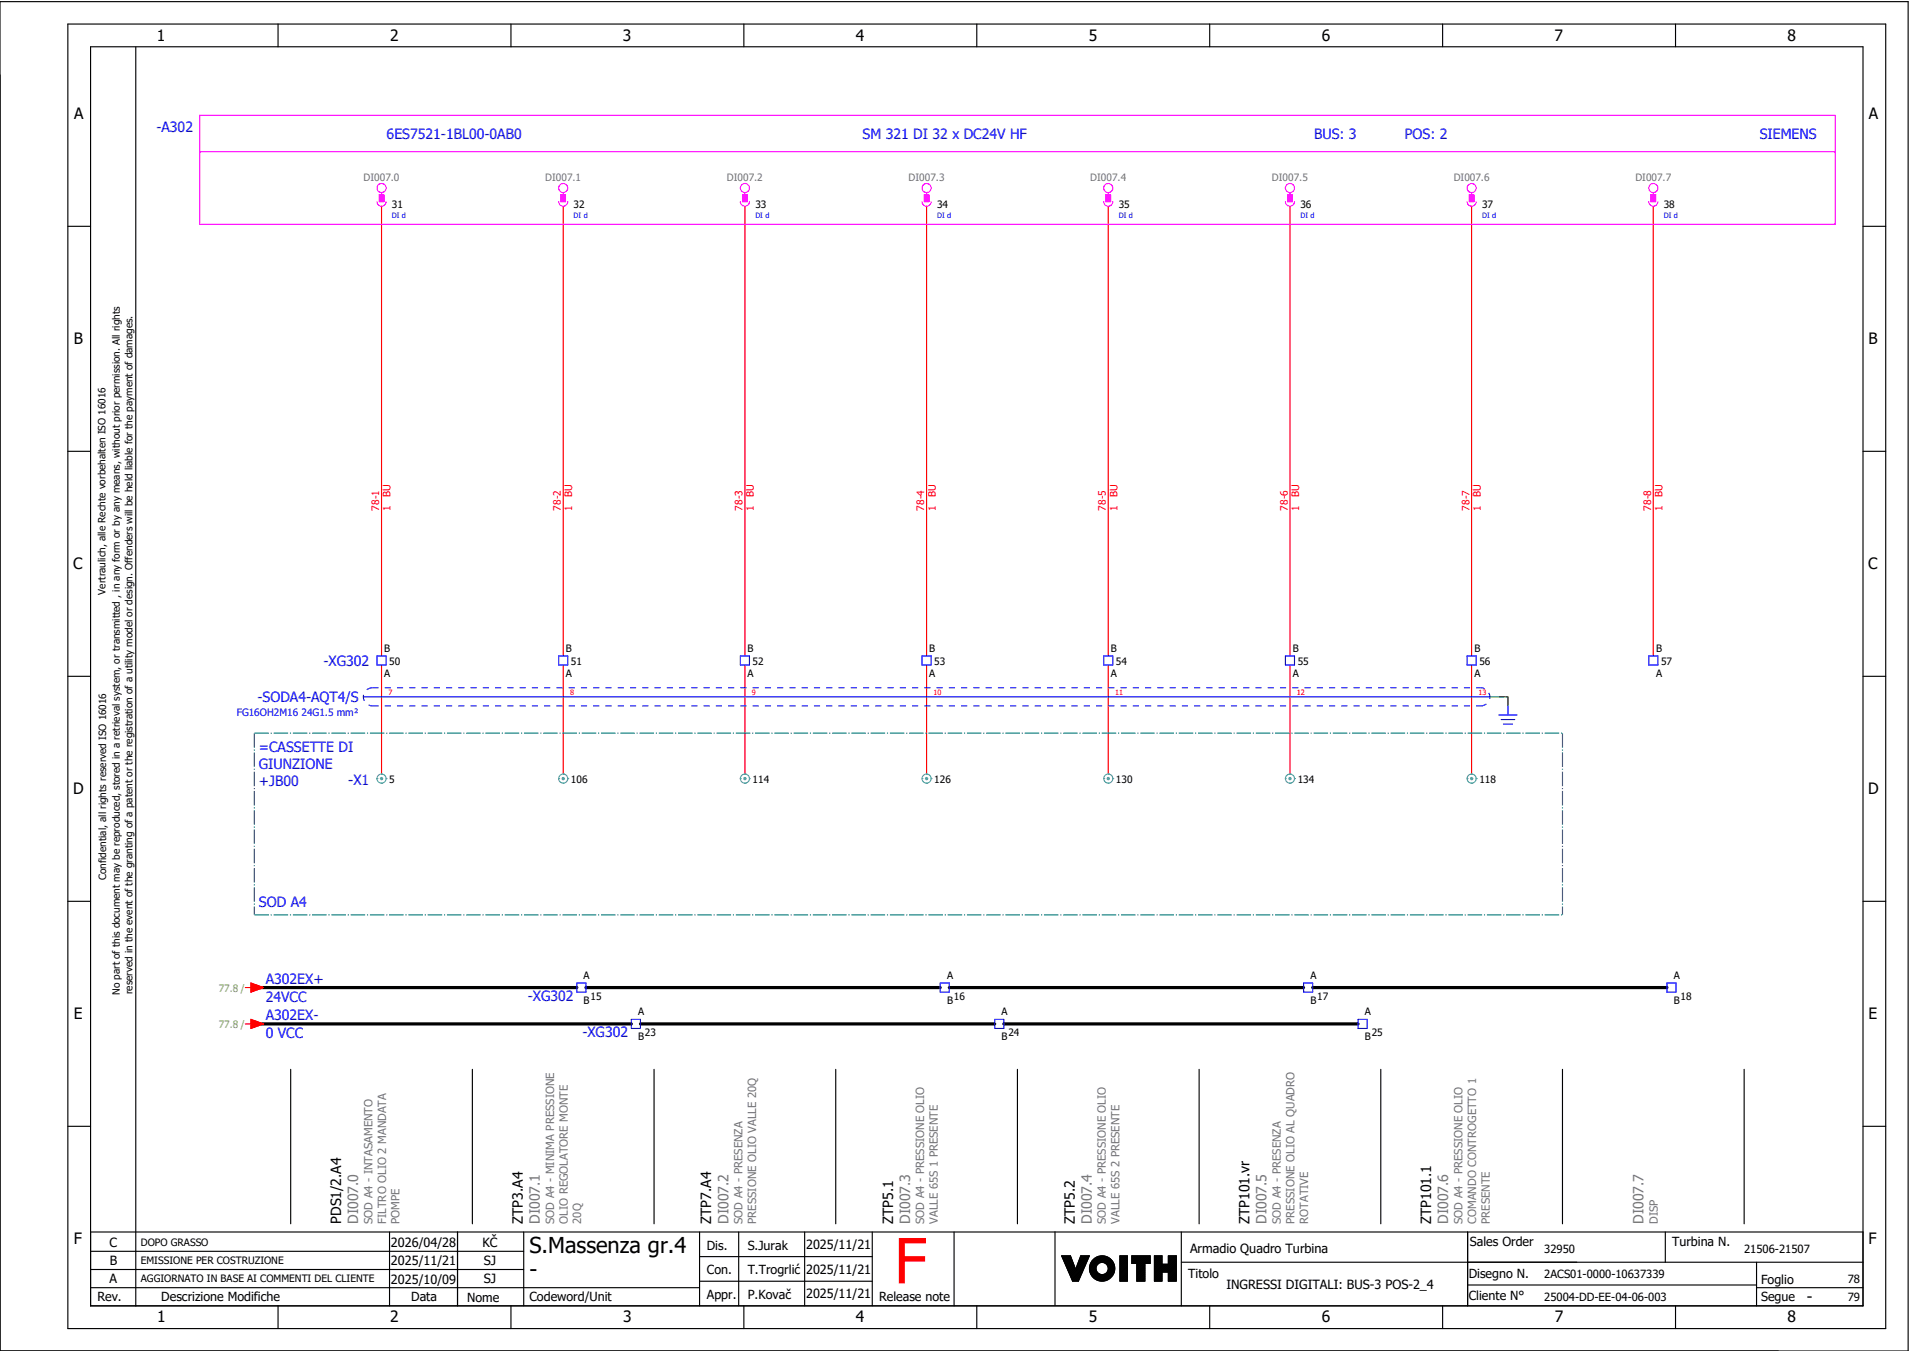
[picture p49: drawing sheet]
<svg xmlns="http://www.w3.org/2000/svg" width="421mm" height="297mm" viewBox="0 0 421 297" stroke-linecap="round" stroke-linejoin="round" font-family="sans-serif">
<defs><g id="words">
<text font-size="13.8" fill="#f00" x="196.9" y="282.5">F</text>
<g font-size="4.8">
<text x="116.6" y="275.8">S.Massenza gr.4</text>
<text x="116.6" y="281.1">-</text>
</g>
<g font-size="3.4">
<text x="34.5" y="9">1</text>
<text x="85.9" y="9">2</text>
<text x="137.1" y="9">3</text>
<text x="188.4" y="9">4</text>
<text x="239.7" y="9">5</text>
<text x="291" y="9">6</text>
<text x="342.3" y="9">7</text>
<text x="393.5" y="9">8</text>
<text x="16.3" y="26.2">A</text>
<text x="411.5" y="26.2">A</text>
<text x="16.2" y="75.8">B</text>
<text x="411.4" y="75.8">B</text>
<text x="16.1" y="125.3">C</text>
<text x="411.3" y="125.3">C</text>
<text x="16.1" y="174.8">D</text>
<text x="411.3" y="174.8">D</text>
<text x="16.2" y="224.4">E</text>
<text x="411.4" y="224.4">E</text>
<text x="16.2" y="273.9">F</text>
<text x="411.4" y="273.9">F</text>
<text x="397.8" y="286.6">-</text>
<text x="34.6" y="291">1</text>
<text x="85.9" y="291">2</text>
<text x="137.2" y="291">3</text>
<text x="188.4" y="291">4</text>
<text x="239.7" y="291">5</text>
<text x="291" y="291">6</text>
<text x="342.3" y="291">7</text>
<text x="393.6" y="291">8</text>
</g>
<g font-size="3.1" fill="#00f">
<text x="34.4" y="29">-A302</text>
<text x="85.1" y="30.6">6ES7521-1BL00-0AB0</text>
<text x="189.9" y="30.6">SM 321 DI 32 x DC24V HF</text>
<text x="289.3" y="30.6">BUS: 3</text>
<text x="309.3" y="30.6">POS: 2</text>
<text x="387.4" y="30.6">SIEMENS</text>
<text x="71.2" y="146.7">-XG302</text>
<text x="56.7" y="154.6">-SODA4-AQT4/S</text>
<text x="57" y="165.5">=CASSETTE DI</text>
<text x="57" y="169.3">GIUNZIONE</text>
<text x="57" y="173">+JB00</text>
<text x="76.7" y="172.7">-X1</text>
<text x="57" y="199.8">SOD A4</text>
<text x="58.5" y="216.6">A302EX+</text>
<text x="58.5" y="220.5">24VCC</text>
<text x="116.2" y="220.3">-XG302</text>
<text x="58.5" y="224.6">A302EX-</text>
<text x="58.5" y="228.5">0 VCC</text>
<text x="128.2" y="228.3">-XG302</text>
</g>
<g font-size="3.1">
<text x="75.1" y="269.4" transform="rotate(-90 75.1 269.4)">PDS1/2.A4</text>
<text x="115.1" y="269.4" transform="rotate(-90 115.1 269.4)">ZTP3.A4</text>
<text x="156.6" y="269.4" transform="rotate(-90 156.6 269.4)">ZTP7.A4</text>
<text x="196.6" y="269.4" transform="rotate(-90 196.6 269.4)">ZTP5.1</text>
<text x="236.6" y="269.4" transform="rotate(-90 236.6 269.4)">ZTP5.2</text>
<text x="275.1" y="269.4" transform="rotate(-90 275.1 269.4)">ZTP101.vr</text>
<text x="315.1" y="269.4" transform="rotate(-90 315.1 269.4)">ZTP101.1</text>
</g>
<g font-size="3.1" fill="#767676">
<text x="78.9" y="269.4" transform="rotate(-90 78.9 269.4)">DI007.0</text>
<text x="118.9" y="269.4" transform="rotate(-90 118.9 269.4)">DI007.1</text>
<text x="160.4" y="269.4" transform="rotate(-90 160.4 269.4)">DI007.2</text>
<text x="200.4" y="269.4" transform="rotate(-90 200.4 269.4)">DI007.3</text>
<text x="240.4" y="269.4" transform="rotate(-90 240.4 269.4)">DI007.4</text>
<text x="278.9" y="269.4" transform="rotate(-90 278.9 269.4)">DI007.5</text>
<text x="318.9" y="269.4" transform="rotate(-90 318.9 269.4)">DI007.6</text>
<text x="361.9" y="269.4" transform="rotate(-90 361.9 269.4)">DI007.7</text>
</g>
<g font-size="2.8">
<text x="24.1" y="274.4">C</text>
<text x="86.1" y="274.4">2026/04/28</text>
<text x="106.2" y="274.4">KČ</text>
<text x="155.6" y="275.1">Dis.</text>
<text x="164.6" y="275.1">S.Jurak</text>
<text x="177.5" y="275">2025/11/21</text>
<text x="262" y="275.8">Armadio Quadro Turbina</text>
<text x="323.6" y="274.3">Sales Order</text>
<text x="368.1" y="274.2">Turbina N.</text>
<text x="24.2" y="278.6">B</text>
<text x="86.1" y="278.6">2025/11/21</text>
<text x="106.5" y="278.6">SJ</text>
<text x="155.6" y="280.5">Con.</text>
<text x="164.6" y="280.5">T.Trogrlić</text>
<text x="177.5" y="280.4">2025/11/21</text>
<text x="261.6" y="281.3">Titolo</text>
<text x="323.4" y="281.2">Disegno N.</text>
<text x="21.4" y="286.5">Rev.</text>
<text x="24.1" y="282.5">A</text>
<text x="35.5" y="286.4">Descrizione Modifiche</text>
<text x="86.1" y="282.6">2025/10/09</text>
<text x="90.5" y="286.5">Data</text>
<text x="102.8" y="286.5">Nome</text>
<text x="106.5" y="282.5">SJ</text>
<text x="116.6" y="286.3">Codeword/Unit</text>
<text x="155.6" y="286">Appr.</text>
<text x="164.6" y="285.9">P.Kovač</text>
<text x="177.5" y="285.8">2025/11/21</text>
<text x="193.5" y="286.5">Release note</text>
<text x="270" y="283.8">INGRESSI DIGITALI: BUS-3 POS-2_4</text>
<text x="323.4" y="286.2">Cliente N°</text>
<text x="387.7" y="286.5">Segue</text>
<text x="387.7" y="282.6">Foglio</text>
</g>
<g font-size="2.5" fill="#767676">
<text x="82" y="269.4" transform="rotate(-90 82 269.4)">SOD A4 - INTASAMENTO</text>
<text x="85" y="269.4" transform="rotate(-90 85 269.4)">FILTRO OLIO 2 MANDATA</text>
<text x="88" y="269.4" transform="rotate(-90 88 269.4)">POMPE</text>
<text x="122" y="269.4" transform="rotate(-90 122 269.4)">SOD A4 - MINIMA PRESSIONE</text>
<text x="125" y="269.4" transform="rotate(-90 125 269.4)">OLIO REGOLATORE MONTE</text>
<text x="128" y="269.4" transform="rotate(-90 128 269.4)">20Q</text>
<text x="163.5" y="269.4" transform="rotate(-90 163.5 269.4)">SOD A4 - PRESENZA</text>
<text x="166.5" y="269.4" transform="rotate(-90 166.5 269.4)">PRESSIONE OLIO VALLE 20Q</text>
<text x="203.5" y="269.4" transform="rotate(-90 203.5 269.4)">SOD A4 - PRESSIONE OLIO</text>
<text x="206.5" y="269.4" transform="rotate(-90 206.5 269.4)">VALLE 65S 1 PRESENTE</text>
<text x="243.5" y="269.4" transform="rotate(-90 243.5 269.4)">SOD A4 - PRESSIONE OLIO</text>
<text x="246.5" y="269.4" transform="rotate(-90 246.5 269.4)">VALLE 65S 2 PRESENTE</text>
<text x="282" y="269.4" transform="rotate(-90 282 269.4)">SOD A4 - PRESENZA</text>
<text x="285" y="269.4" transform="rotate(-90 285 269.4)">PRESSIONE OLIO AL QUADRO</text>
<text x="288" y="269.4" transform="rotate(-90 288 269.4)">ROTATIVE</text>
<text x="322" y="269.4" transform="rotate(-90 322 269.4)">SOD A4 - PRESSIONE OLIO</text>
<text x="325" y="269.4" transform="rotate(-90 325 269.4)">COMANDO CONTROGETTO 1</text>
<text x="328" y="269.4" transform="rotate(-90 328 269.4)">PRESENTE</text>
<text x="365" y="269.4" transform="rotate(-90 365 269.4)">DISP</text>
</g>
<g font-size="2.5">
<text x="340" y="275.9">32950</text>
<text x="384" y="275.9">21506-21507</text>
<text x="340" y="281.4">2ACS01-0000-10637339</text>
<text x="340" y="286.4">25004-DD-EE-04-06-003</text>
<text x="406.8" y="282.4">78</text>
<text x="406.8" y="286.4">79</text>
</g>
<g font-size="2.2" fill="#767676">
<text x="80" y="39.9">DI007.0</text>
<text x="120" y="39.9">DI007.1</text>
<text x="160" y="39.9">DI007.2</text>
<text x="200" y="39.9">DI007.3</text>
<text x="240" y="39.9">DI007.4</text>
<text x="280" y="39.9">DI007.5</text>
<text x="320" y="39.9">DI007.6</text>
<text x="360" y="39.9">DI007.7</text>
</g>
<g font-size="2.2">
<text x="86.3" y="45.8">31</text>
<text x="126.3" y="45.8">32</text>
<text x="166.3" y="45.8">33</text>
<text x="206.3" y="45.8">34</text>
<text x="246.3" y="45.8">35</text>
<text x="286.3" y="45.8">36</text>
<text x="326.3" y="45.8">37</text>
<text x="366.3" y="45.8">38</text>
<text x="23.2" y="130.9" transform="rotate(-90 23.2 130.9)">Vertraulich, alle Rechte vorbehalten ISO 16016</text>
<text x="84.6" y="143.4">B</text>
<text x="124.6" y="143.4">B</text>
<text x="164.6" y="143.4">B</text>
<text x="204.6" y="143.4">B</text>
<text x="244.6" y="143.4">B</text>
<text x="284.6" y="143.4">B</text>
<text x="324.6" y="143.4">B</text>
<text x="364.6" y="143.4">B</text>
<text x="84.6" y="149.1">A</text>
<text x="85.7" y="146.3">50</text>
<text x="124.6" y="149.1">A</text>
<text x="125.7" y="146.3">51</text>
<text x="164.6" y="149.1">A</text>
<text x="165.7" y="146.3">52</text>
<text x="204.6" y="149.1">A</text>
<text x="205.7" y="146.3">53</text>
<text x="244.6" y="149.1">A</text>
<text x="245.7" y="146.3">54</text>
<text x="284.6" y="149.1">A</text>
<text x="285.7" y="146.3">55</text>
<text x="324.6" y="149.1">A</text>
<text x="325.7" y="146.3">56</text>
<text x="364.6" y="149.1">A</text>
<text x="365.7" y="146.3">57</text>
<text x="85.7" y="172.3">5</text>
<text x="125.7" y="172.3">106</text>
<text x="165.7" y="172.3">114</text>
<text x="205.7" y="172.3">126</text>
<text x="245.7" y="172.3">130</text>
<text x="285.7" y="172.3">134</text>
<text x="325.7" y="172.3">118</text>
<text x="23.4" y="193.7" transform="rotate(-90 23.4 193.7)">Confidential, all rights reserved ISO 16016</text>
<text x="128.5" y="215.4">A</text>
<text x="208.5" y="215.4">A</text>
<text x="288.5" y="215.4">A</text>
<text x="368.5" y="215.4">A</text>
<text x="26.4" y="219" transform="rotate(-90 26.4 219)">No part of this document may be reproduced, stored in a retrieval system, or transmitted , in any form or by any means, without prior permission. All rights</text>
<text x="29.2" y="218.9" transform="rotate(-90 29.2 218.9)">reserved in the event of the granting of a patent or the registration of a utility model or design. Offenders will be held liable for the payment of damages.</text>
<text x="128.5" y="220.9">B</text>
<text x="130" y="220">15</text>
<text x="208.5" y="220.9">B</text>
<text x="210" y="220">16</text>
<text x="288.5" y="220.9">B</text>
<text x="290" y="220">17</text>
<text x="368.5" y="220.9">B</text>
<text x="370" y="220">18</text>
<text x="140.5" y="223.4">A</text>
<text x="220.5" y="223.4">A</text>
<text x="300.5" y="223.4">A</text>
<text x="140.5" y="228.9">B</text>
<text x="142" y="228">23</text>
<text x="220.5" y="228.9">B</text>
<text x="222" y="228">24</text>
<text x="300.5" y="228.9">B</text>
<text x="302" y="228">25</text>
<text x="31" y="274.2">DOPO GRASSO</text>
<text x="31" y="278.3">EMISSIONE PER COSTRUZIONE</text>
<text x="31" y="282.3">AGGIORNATO IN BASE AI COMMENTI DEL CLIENTE</text>
</g>
<g font-size="2.2" fill="#f00">
<text x="83.5" y="112.4" transform="rotate(-90 83.5 112.4)">78-1</text>
<text x="86" y="112.4" transform="rotate(-90 86 112.4)">1</text>
<text x="86" y="109.4" transform="rotate(-90 86 109.4)">BU</text>
<text x="123.5" y="112.4" transform="rotate(-90 123.5 112.4)">78-2</text>
<text x="126" y="112.4" transform="rotate(-90 126 112.4)">1</text>
<text x="126" y="109.4" transform="rotate(-90 126 109.4)">BU</text>
<text x="163.5" y="112.4" transform="rotate(-90 163.5 112.4)">78-3</text>
<text x="166" y="112.4" transform="rotate(-90 166 112.4)">1</text>
<text x="166" y="109.4" transform="rotate(-90 166 109.4)">BU</text>
<text x="203.5" y="112.4" transform="rotate(-90 203.5 112.4)">78-4</text>
<text x="206" y="112.4" transform="rotate(-90 206 112.4)">1</text>
<text x="206" y="109.4" transform="rotate(-90 206 109.4)">BU</text>
<text x="243.5" y="112.4" transform="rotate(-90 243.5 112.4)">78-5</text>
<text x="246" y="112.4" transform="rotate(-90 246 112.4)">1</text>
<text x="246" y="109.4" transform="rotate(-90 246 109.4)">BU</text>
<text x="283.5" y="112.4" transform="rotate(-90 283.5 112.4)">78-6</text>
<text x="286" y="112.4" transform="rotate(-90 286 112.4)">1</text>
<text x="286" y="109.4" transform="rotate(-90 286 109.4)">BU</text>
<text x="323.5" y="112.4" transform="rotate(-90 323.5 112.4)">78-7</text>
<text x="326" y="112.4" transform="rotate(-90 326 112.4)">1</text>
<text x="326" y="109.4" transform="rotate(-90 326 109.4)">BU</text>
<text x="363.5" y="112.4" transform="rotate(-90 363.5 112.4)">78-8</text>
<text x="366" y="112.4" transform="rotate(-90 366 112.4)">1</text>
<text x="366" y="109.4" transform="rotate(-90 366 109.4)">BU</text>
</g>
<text font-size="2.2" fill="#00f" x="52.1" y="157.5">FG16OH2M16 24G1.5 mm²</text>
<g font-size="2.2" fill="#7ca552">
<text x="48.2" y="218.3">77.8 /</text>
<text x="48.2" y="226.3">77.8 /</text>
</g>
<g font-size="1.6" fill="#00f">
<text x="86.3" y="47.9">DI d</text>
<text x="126.3" y="47.9">DI d</text>
<text x="166.3" y="47.9">DI d</text>
<text x="206.3" y="47.9">DI d</text>
<text x="246.3" y="47.9">DI d</text>
<text x="286.3" y="47.9">DI d</text>
<text x="326.3" y="47.9">DI d</text>
<text x="366.3" y="47.9">DI d</text>
</g>
<g font-size="1.6" fill="#f00">
<text x="85.5" y="152.9">7</text>
<text x="125.5" y="152.9">8</text>
<text x="165.5" y="152.9">9</text>
<text x="205.5" y="152.9">10</text>
<text x="245.5" y="152.9">11</text>
<text x="285.5" y="152.9">12</text>
<text x="325.5" y="152.9">13</text>
</g>
</g></defs>
<g fill="none" stroke="#000" stroke-width=".25">
<path d="M0 .4h420.1v297h-420.1zM14.9 5.3h400.3v287.2h-400.3zM19.9 10.3h390.3v277.2h-390.3zM29.9 10.4v277.1M61.2 5.3v5M112.5 5.3v5M163.8 5.3v5M215.1 5.3v5M266.3 5.3v5M317.6 5.3v5M368.9 5.3v5M14.9 49.8h5"/>
<path d="M410.2 49.8h5M14.9 99.3h5M410.2 99.3h5M14.9 148.9h5M410.2 148.9h5M14.9 198.4h5M410.2 198.4h5M64 235.4v34M104 235.4v34M144 235.4v34M184 235.4v34M224 235.4v34"/>
<path d="M264 235.4v34M304 235.4v34M344 235.4v34M384 235.4v34M14.9 247.9h5M410.2 247.9h5M19.9 271.2h390.3M19.9 279.5h95.4M19.9 275.4h95.4M85.8 271.2v16.3M100.7 271.2v16.3M115.3 271.2v16.3"/>
<path d="M154 271.2v16.3M154 276.6h38M162.6 271.2v16.3M177.2 271.2v16.3M192 271.2v16.3M210.1 271.2v16.3M232.3 271.1v16.3M233.7 276.4h2M233.7 276.4l2.5 5.6M233.8 276.4l-.1 .1M233.9 276.4l-.1 .2M234.1 276.4l-.3 .3"/>
<path d="M234.2 276.4l-.3 .4M234.4 276.4l-.5 .5M234.5 276.4l-.5 .6M234.7 276.4l-.7 .7M234.8 276.4l-.7 .8M235 276.4l-.9 .9M235.1 276.4l-.9 1M235.3 276.4l-1.1 1.1M235.4 276.4l-1.2 1.2M235.6 276.4l-1.3 1.3M235.7 276.4l1.1 3 1.1-3h1.9l-2.4 5.6h-1.2M235.7 276.5l-1.4 1.3"/>
<path d="M235.7 276.6l-1.3 1.3M235.8 276.7l-1.4 1.3M235.8 276.8l-1.3 1.3M235.9 276.9l-1.4 1.4M235.9 277l-1.3 1.4M235.9 277.1l-1.3 1.4M236 277.3l-1.3 1.3M236 277.4l-1.3 1.3M236.1 277.5l-1.3 1.3M236.1 277.6l-1.3 1.3M236.1 277.7l-1.3 1.3M236.2 277.8l-1.3 1.3"/>
<path d="M236.2 277.9l-1.3 1.3M236.3 278l-1.3 1.3M236.3 278.1l-1.3 1.3M236.3 278.2l-1.2 1.3M236.4 278.3l-1.3 1.3M236.4 278.4l-1.2 1.3M236.5 278.6l-1.3 1.2M236.5 278.7l-1.2 1.2M236.6 278.8l-1.3 1.2M236.6 278.9l-1.3 1.2M236.6 279l-1.2 1.2M236.7 279.1l-1.3 1.2"/>
<path d="M236.7 279.2l-1.2 1.3M236.8 279.3l-1.3 1.3M238 276.4l-.1 .1M238.1 276.4l-.3 .4M238.3 276.4l-.6 .6M238.4 279.8l-2.2 2.2M238.4 276.4l-.8 .8M238.5 279.5l-2.4 2.4M238.6 276.4l-1.1 1.1M238.6 279.3l-2.5 2.5M238.7 279l-2.7 2.7M238.7 276.4l-1.2 1.3"/>
<path d="M238.8 278.7l-2.8 2.9M238.9 276.4l-1.5 1.6M239 278.5l-3.1 3M239 276.4l-1.7 1.8M239.1 278.2l-3.2 3.2M239.2 276.4l-2 2.1M239.2 277.9l-3.4 3.4M239.3 277.7l-3.5 3.5M239.3 276.4l-2.2 2.3M239.4 277.4l-3.6 3.7M239.5 276.4l-2.5 2.5M239.5 277.1l-3.8 3.9"/>
<path d="M239.6 276.4l-2.7 2.8M239.7 276.9l-4 4M239.8 276.6l-4.2 4.2M239.8 276.4l-4.2 4.3M241.1 276.9l-.8 .8M241.3 279.3l-1.2 1.1M241.3 279.1l-1.2 1.2M241.3 279.4l-1.1 1.1M241.3 278.9l-1.3 1.3M241.3 279.5l-1.1 1.1M241.4 279.7l-1.1 1M241.4 278.7l-1.4 1.4"/>
<path d="M241.4 279.8l-1 1M241.4 276.7l-1.3 1.3M241.5 279.9l-1.1 1M241.5 280l-1 1M241.7 276.6l-1.7 1.7M241.9 276.5l-1.9 2M242.1 276.5l-2.2 2.2M242.3 276.5l-2.4 2.4M242.5 276.4l-2.6 2.6M242.6 276.4l-2.7 2.8M242.8 276.4l-2.9 3M242.9 276.5l-3 3"/>
<path d="M243 276.5l-3.1 3.1M243.2 276.5l-3.3 3.3M243.3 276.5l-3.4 3.4M243.4 276.6l-3.4 3.4M243.5 276.6l-1.4 1.4M243.6 276.6l-1.3 1.3M243.7 276.7l-1.2 1.2M243.9 276.7l-1.2 1.2M244 276.8l-1.2 1.1M244 276.8l-1.1 1.1M244.1 276.9l-1 1.1M244.2 276.9l-1 1.1"/>
<path d="M244.3 277l-1 1M244.4 277.1l-1 1M244.5 277.1l-1 1.1M244.6 277.2l-1.1 1M244.6 277.3l-1 1M244.7 277.4l-1 1M244.8 277.4l-1 1.1M244.8 277.5l-1 1.1M244.9 277.6l-1 1.1M245 277.7l-1.1 1.1M245 277.8l-1.1 1.1M245.1 277.9l-1.1 1.1"/>
<path d="M245.1 278l-1.1 1.1M245.2 278.1l-1.2 1.2M245.2 278.2l-1.2 1.3M245.3 278.3l-1.4 1.4M245.3 278.4l-1.5 1.5M245.3 278.5l-3.4 3.4M245.4 279.9l-2.1 2M245.4 278.7l-3.3 3.3M245.4 279.7l-2.3 2.3M245.4 278.8l-3.2 3.2M245.4 278.9l-3.1 3.1M245.4 279.5l-2.5 2.5"/>
<path d="M245.4 279.1l-2.9 2.9M245.4 279.4l-2.6 2.6M245.4 279.2l-2.8 2.8M246.6 276.4h1.6v5.6h-1.6zM246.6 276.4v.1M246.8 276.4l-.2 .3M246.9 276.4l-.3 .4M247.1 276.4l-.5 .6M247.2 276.4l-.6 .7M247.4 276.4l-.8 .9M247.5 276.4l-.9 1M247.7 276.4l-1.1 1.2"/>
<path d="M247.8 276.4l-1.2 1.3M248 276.4l-1.4 1.5M248.1 276.4l-1.5 1.6M248.2 280l-1.6 1.6M248.2 279.8l-1.6 1.7M248.2 279.7l-1.6 1.6M248.2 279.5l-1.6 1.7M248.2 279.4l-1.6 1.6M248.2 279.2l-1.6 1.7M248.2 277.4l-1.6 1.7M248.2 277.3l-1.6 1.6M248.2 277.1l-1.6 1.7"/>
<path d="M248.2 277l-1.6 1.6M248.2 276.8l-1.6 1.7M248.2 276.7l-1.6 1.6M248.2 276.5l-1.6 1.7M248.2 278l-1.6 1.7M248.2 277.9l-1.6 1.6M248.2 277.7l-1.6 1.7M248.2 277.6l-1.6 1.6M248.2 279.1l-1.6 1.6M248.2 278.9l-1.6 1.7M248.2 278.8l-1.6 1.6M248.2 278.6l-1.6 1.7"/>
<path d="M248.2 278.5l-1.6 1.6M248.2 278.3l-1.6 1.7M248.2 278.2l-1.6 1.6M249.2 276.4v.1M249.4 276.4l-.2 .2M249.5 276.4l-.3 .4M249.7 276.4l-.5 .5M249.8 276.4l-.6 .7M250 276.4l-.8 .8M250.1 276.4l-.9 1M250.3 278.1h-1.1v-1.7h4v1.7h-1.1v3.9h-1.8M250.3 278.1v3.9"/>
<path d="M250.3 276.4l-1.1 1.2M250.4 276.4l-1.2 1.3M250.6 276.4l-1.4 1.5M250.7 276.4l-1.5 1.6M250.9 276.4l-1.7 1.7M251 276.4l-1.6 1.7M251.2 276.4l-1.7 1.7M251.3 276.4l-1.6 1.7M251.5 276.4l-1.7 1.7M251.6 276.4l-1.6 1.7M251.8 276.4l-1.7 1.7M251.9 276.4l-1.6 1.7"/>
<path d="M252.1 279.9l-1.8 1.8M252.1 278.6l-1.8 1.8M252.1 278.4l-1.8 1.8M252.1 278.3l-1.8 1.8M252.1 279.2l-1.8 1.8M252.1 279l-1.8 1.8M252.1 278.9l-1.8 1.8M252.1 278.7l-1.8 1.8M252.1 279.3l-1.8 1.8M252.1 279.8l-1.8 1.8M252.1 279.6l-1.8 1.8M252.1 279.5l-1.8 1.8"/>
<path d="M252.1 276.4l-1.8 1.9M252.2 276.4l-1.9 2M252.4 276.4l-2.1 2.2M252.5 276.4l-2.2 2.3M252.7 276.4l-2.4 2.5M252.8 276.4l-2.5 2.6M253 276.4l-2.7 2.8M253.1 276.4l-2.8 2.9M253.2 277.4l-.7 .7M253.2 276.7l-2.9 2.9M253.2 276.5l-2.9 3M253.2 277.3l-.8 .8"/>
<path d="M253.2 277.1l-1 1M253.2 277l-2.9 2.9M253.2 276.8l-2.9 3M253.2 278l-.1 .1M253.2 277.9l-.2 .2M253.2 277.7l-.4 .4M253.2 277.6l-.5 .5M254.2 276.4v5.6M254.2 276.4h1.6M254.2 276.4v.1M254.3 276.4l-.1 .2M254.5 276.4l-.3 .4"/>
<path d="M254.6 276.4l-.4 .5M254.8 276.4l-.6 .7M254.9 276.4l-.7 .8M255.1 276.4l-.9 1M255.2 276.4l-1 1.1M255.4 276.4l-1.2 1.3M255.5 276.4l-1.3 1.4M255.7 276.4l-1.5 1.6M255.8 277.5l-1.6 1.7M255.8 277.4l-1.6 1.6M255.8 277.2l-1.6 1.7M255.8 277.1l-1.6 1.6"/>
<path d="M255.8 276.9l-1.6 1.7M255.8 276.8l-1.6 1.6M255.8 276.6l-1.6 1.7M255.8 276.5l-1.6 1.6M255.8 276.4v1.9M255.8 278l-1.6 1.6M255.8 277.8l-1.6 1.7M255.8 277.7l-1.6 1.6M255.8 278.3l-1.6 1.6M255.8 278.1l-1.6 1.7M255.9 278.3l-1.7 1.8M256.1 278.3l-1.9 1.9"/>
<path d="M256.2 278.3l-2 2.1M256.4 278.3l-2.2 2.2M256.5 278.3l-2.3 2.4M256.7 278.3l-2.5 2.5M256.8 278.3l-2.6 2.7M257 278.3l-2.8 2.8M257.1 278.3l-2.9 3M257.3 276.4l-.1 .2M257.5 276.4l-.3 .3M257.6 276.4l-.4 .5M257.8 276.4l-.6 .6M257.9 276.4l-.7 .8"/>
<path d="M258.1 276.4l-.9 .9M258.2 276.4l-1 1.1M258.4 276.4l-1.2 1.2M258.5 276.4l-1.3 1.4M258.7 276.4l-1.5 1.5M258.8 276.4l-1.6 1.7M259 276.4h-1.8v1.9h-1.4M259 276.4v5.6h-1.8v-2M259 276.5l-1.8 1.7M259 277.5l-2.5 2.5M259 277.4l-2.7 2.6M259 277.1l-3 2.9"/>
<path d="M259 276.9l-3.1 3.1M259 277.2l-2.8 2.8M259 276.8l-4.8 4.8M259 276.6l-4.8 4.8M259 279l-1.8 1.8M259 278.9l-1.8 1.7M259 278.7l-1.8 1.8M259 278.6l-1.8 1.7M259 278.4l-1.8 1.8M259 278.3l-1.8 1.7M259 278.1l-1.9 1.9M259 278l-2.1 2"/>
<path d="M259 277.8l-2.2 2.2M259 277.7l-2.4 2.3M259 279.3l-1.8 1.8M259 279.2l-1.8 1.7M259 279.9l-1.8 1.8M259 279.8l-1.8 1.7M259 279.6l-1.8 1.8M259 279.5l-1.8 1.7M260.1 271.2v16.3M260.1 277.9h150.1M323.1 271.2v16.3M366.6 271.2v6.7"/>
<path d="M386.7 277.9v9.6M19.9 283.5h134.1M61.2 287.5v5M112.5 287.5v5M154 282h38M163.8 287.5v5M215.1 287.5v5M237.5 281.9l-.1 .1M237.6 281.7l-.4 .3M237.7 281.4l-.6 .6M237.8 281.1l-.9 .9M237.9 280.9l-1.1 1.1"/>
<path d="M238 280.6l-1.4 1.4M238.2 280.3l-1.7 1.7M238.3 280.1l-2 1.9M241.6 280l-1 1.1M241.6 280.1l-1 1M241.7 280.2l-1 1M241.8 280.3l-1 1M241.9 280.3l-1 1.1M242 280.4l-1.1 1M242.1 280.4l-1.1 1.1M242.2 280.5l-1.1 1.1M242.3 280.5l-1.1 1.1"/>
<path d="M242.4 280.6l-1.1 1.1M242.6 280.6l-1.2 1.1M242.7 280.6l-1.2 1.2M242.9 280.6l-1.3 1.2M243.1 280.5l-1.4 1.4M243.3 280.4l-1.5 1.5M245.1 280.6l-1.1 1M245.2 280.3l-1.5 1.5M245.3 280.1l-1.8 1.8M248.2 281.6l-.4 .4M248.2 281.5l-.5 .5M248.2 281.9l-.1 .1"/>
<path d="M248.2 281.8l-.2 .2M248.2 281.3l-.7 .7M248.2 281.2l-.8 .8M248.2 281l-1 1M248.2 280.9l-1.1 1.1M248.2 280.7l-1.3 1.3M248.2 280.6l-1.4 1.4M248.2 280.4l-1.6 1.6M248.2 280.3l-1.6 1.6M248.2 280.1l-1.6 1.7M252.1 281.3l-.8 .7M252.1 281.1l-.9 .9"/>
<path d="M252.1 281l-1.1 1M252.1 280.8l-1.2 1.2M252.1 280.7l-1.4 1.3M252.1 280.5l-1.5 1.5M252.1 280.4l-1.7 1.6M252.1 280.2l-1.8 1.8M252.1 280.1l-1.8 1.8M252.1 281.7l-.3 .3M252.1 281.6l-.5 .4M252.1 281.4l-.6 .6M252.1 281.9l-.2 .1M255.8 280v2h-1.6"/>
<path d="M255.8 280.7l-1.3 1.3M255.8 280.5l-1.5 1.5M255.8 280.1l-1.6 1.6M255.8 280.4l-1.6 1.6M255.8 280h1.4M255.8 281.9l-.1 .1M255.8 281.7l-.3 .3M255.8 281.6l-.4 .4M255.8 281.4l-.6 .6M255.8 281.3l-.7 .7M255.8 281.1l-.9 .9M255.8 281l-1 1"/>
<path d="M255.8 280.8l-1.2 1.2M255.8 280.2l-1.6 1.7M259 281.9l-.2 .1M259 281.7l-.3 .3M259 281.6l-.5 .4M259 281.4l-.6 .6M259 281.3l-.8 .7M259 281.1l-.9 .9M259 281l-1.1 1M259 280.8l-1.2 1.2M259 280.7l-1.4 1.3M259 280.5l-1.5 1.5"/>
<path d="M259 280.4l-1.7 1.6M259 280.2l-1.8 1.8M259 280.1l-1.8 1.7M266.3 287.5v5M317.6 287.5v5M323.1 282.9h63.6M368.9 287.5v5M386.7 283.5h23.5"/>
<circle cx="242.6" cy="279.2" r="1.35"/>
<circle cx="242.6" cy="279.2" r="2.79"/>
</g>
<path d="M328 153.4h4M332 153.4v2" fill="none" stroke="#00be00" stroke-width=".25" stroke-dasharray="3.2 .4 .3 .4"/>
<g fill="none" stroke="#f00" stroke-width=".25">
<path d="M84 45.4v99M124 45.4v99M164 45.4v99M204 45.4v99M244 45.4v99M284 45.4v99M324 45.4v99M364 45.4v99M84 146.4v24M124 146.4v24M164 146.4v24M204 146.4v24"/>
<path d="M244 146.4v24M284 146.4v24M324 146.4v24"/>
</g>
<path d="M56 217.4h71M129 217.4h78M209 217.4h78M289 217.4h78M56 225.4h83M141 225.4h78M221 225.4h78" fill="none" stroke="#000" stroke-width=".7"/>
<g fill="none" stroke="#f0f" stroke-width=".25">
<path d="M44 25.4h360v24h-360zM44 33.4h360M83 44.4a1 1 0 0 0 1 1 1 1 0 0 0 1-1M83.5 42.9h1v1.5h-1zM84 42.4v.5M123 44.4a1 1 0 0 0 1 1 1 1 0 0 0 1-1M123.5 42.9h1v1.5h-1zM124 42.4v.5M163 44.4a1 1 0 0 0 1 1 1 1 0 0 0 1-1M163.5 42.9h1v1.5h-1zM164 42.4v.5M203 44.4a1 1 0 0 0 1 1 1 1 0 0 0 1-1"/>
<path d="M203.5 42.9h1v1.5h-1zM204 42.4v.5M243 44.4a1 1 0 0 0 1 1 1 1 0 0 0 1-1M243.5 42.9h1v1.5h-1zM244 42.4v.5M283 44.4a1 1 0 0 0 1 1 1 1 0 0 0 1-1M283.5 42.9h1v1.5h-1zM284 42.4v.5M323 44.4a1 1 0 0 0 1 1 1 1 0 0 0 1-1M323.5 42.9h1v1.5h-1zM324 42.4v.5M363 44.4a1 1 0 0 0 1 1 1 1 0 0 0 1-1"/>
<path d="M363.5 42.9h1v1.5h-1zM364 42.4v.5"/>
<circle cx="84" cy="41.4" r="1"/>
<circle cx="124" cy="41.4" r="1"/>
<circle cx="164" cy="41.4" r="1"/>
<circle cx="204" cy="41.4" r="1"/>
<circle cx="244" cy="41.4" r="1"/>
<circle cx="284" cy="41.4" r="1"/>
<circle cx="324" cy="41.4" r="1"/>
<circle cx="364" cy="41.4" r="1"/>
</g>
<path d="M330 153.4h2M332 153.4v2" fill="none" stroke="#00be00" stroke-width=".25" stroke-dasharray="3.2 .4 .3 .4" stroke-linecap="butt"/>
<g fill="#f0f" stroke="#f0f" stroke-width=".22">
<path d="M83.5 42.9h1v1.5h-1z"/>
<path d="M123.5 42.9h1v1.5h-1z"/>
<path d="M163.5 42.9h1v1.5h-1z"/>
<path d="M203.5 42.9h1v1.5h-1z"/>
<path d="M243.5 42.9h1v1.5h-1z"/>
<path d="M283.5 42.9h1v1.5h-1z"/>
<path d="M323.5 42.9h1v1.5h-1z"/>
<path d="M363.5 42.9h1v1.5h-1z"/>
</g>
<path d="M83 144.4h2v2h-2zM123 144.4h2v2h-2zM163 144.4h2v2h-2zM203 144.4h2v2h-2zM243 144.4h2v2h-2zM283 144.4h2v2h-2zM323 144.4h2v2h-2zM363 144.4h2v2h-2z" fill="none" stroke="#00f" stroke-width=".25"/>
<path d="M56 161.4h288M56 161.4v40M344 161.4v40M56 201.4h288" fill="none" stroke="#007f7f" stroke-width=".25" stroke-dasharray="3.2 .4 .3 .4" stroke-linecap="butt"/>
<circle cx="324" cy="171.4" r=".38" fill="#52a5a5"/>
<path d="M323 171.4h.1M323 171.4a1 1 0 0 0 1 1M324 172.4h.1M324 170.4a1 1 0 0 1 1 1M324 170.4h.1M324 170.4a1 1 0 0 0-1 1M325 171.4a1 1 0 0 1-1 1M325 171.4h.1" fill="none" stroke="#52a5a5" stroke-width=".25"/>
<circle cx="84" cy="171.4" r=".38" fill="#52a5a5"/>
<path d="M83 171.4h.1M83 171.4a1 1 0 0 0 1 1M84 172.4h.1M84 170.4a1 1 0 0 1 1 1M84 170.4h.1M84 170.4a1 1 0 0 0-1 1M85 171.4a1 1 0 0 1-1 1M85 171.4h.1" fill="none" stroke="#52a5a5" stroke-width=".25"/>
<circle cx="124" cy="171.4" r=".38" fill="#52a5a5"/>
<path d="M123 171.4h.1M123 171.4a1 1 0 0 0 1 1M124 172.4h.1M124 170.4a1 1 0 0 1 1 1M124 170.4h.1M124 170.4a1 1 0 0 0-1 1M125 171.4a1 1 0 0 1-1 1M125 171.4h.1" fill="none" stroke="#52a5a5" stroke-width=".25"/>
<circle cx="164" cy="171.4" r=".38" fill="#52a5a5"/>
<path d="M163 171.4h.1M163 171.4a1 1 0 0 0 1 1M164 172.4h.1M164 170.4a1 1 0 0 1 1 1M164 170.4h.1M164 170.4a1 1 0 0 0-1 1M165 171.4a1 1 0 0 1-1 1M165 171.4h.1" fill="none" stroke="#52a5a5" stroke-width=".25"/>
<circle cx="204" cy="171.4" r=".38" fill="#52a5a5"/>
<path d="M203 171.4h.1M203 171.4a1 1 0 0 0 1 1M204 172.4h.1M204 170.4a1 1 0 0 1 1 1M204 170.4h.1M204 170.4a1 1 0 0 0-1 1M205 171.4a1 1 0 0 1-1 1M205 171.4h.1" fill="none" stroke="#52a5a5" stroke-width=".25"/>
<circle cx="244" cy="171.4" r=".38" fill="#52a5a5"/>
<path d="M243 171.4h.1M243 171.4a1 1 0 0 0 1 1M244 172.4h.1M244 170.4a1 1 0 0 1 1 1M244 170.4h.1M244 170.4a1 1 0 0 0-1 1M245 171.4a1 1 0 0 1-1 1M245 171.4h.1" fill="none" stroke="#52a5a5" stroke-width=".25"/>
<circle cx="284" cy="171.4" r=".38" fill="#52a5a5"/>
<path d="M283 171.4h.1M283 171.4a1 1 0 0 0 1 1M284 172.4h.1M284 170.4a1 1 0 0 1 1 1M284 170.4h.1M284 170.4a1 1 0 0 0-1 1M285 171.4a1 1 0 0 1-1 1M285 171.4h.1" fill="none" stroke="#52a5a5" stroke-width=".25"/>
<path d="M80 153.4h248M330 157.4h4M330.5 158.4h3M331 159.4h2M332 155.4v2M127 216.4h2v2h-2zM207 216.4h2v2h-2zM287 216.4h2v2h-2zM367 216.4h2v2h-2zM139 224.4h2v2h-2zM219 224.4h2v2h-2zM299 224.4h2v2h-2z" fill="none" stroke="#00f" stroke-width=".25"/>
<path d="M82 155.4h244M82 151.4h244M82 151.4a2 2 0 0 0-2 2 2 2 0 0 0 2 2M326 155.4a2 2 0 0 0 2-2 2 2 0 0 0-2-2" fill="none" stroke="#00f" stroke-width=".25" stroke-dasharray="1.4 1.4" stroke-linecap="butt"/>
<g fill="#f00" stroke="#f00" stroke-width=".22">
<path d="M55.2 216.4l2.8 1-2.8 1z"/>
<path d="M55.2 224.4l2.8 1-2.8 1z"/>
</g>
<path d="M54 217.4h1.2M55.2 216.4l2.8 1-2.8 1zM54 225.4h1.2M55.2 224.4l2.8 1-2.8 1z" fill="none" stroke="#f00" stroke-width=".25"/>
<use href="#words"/>
</svg>
